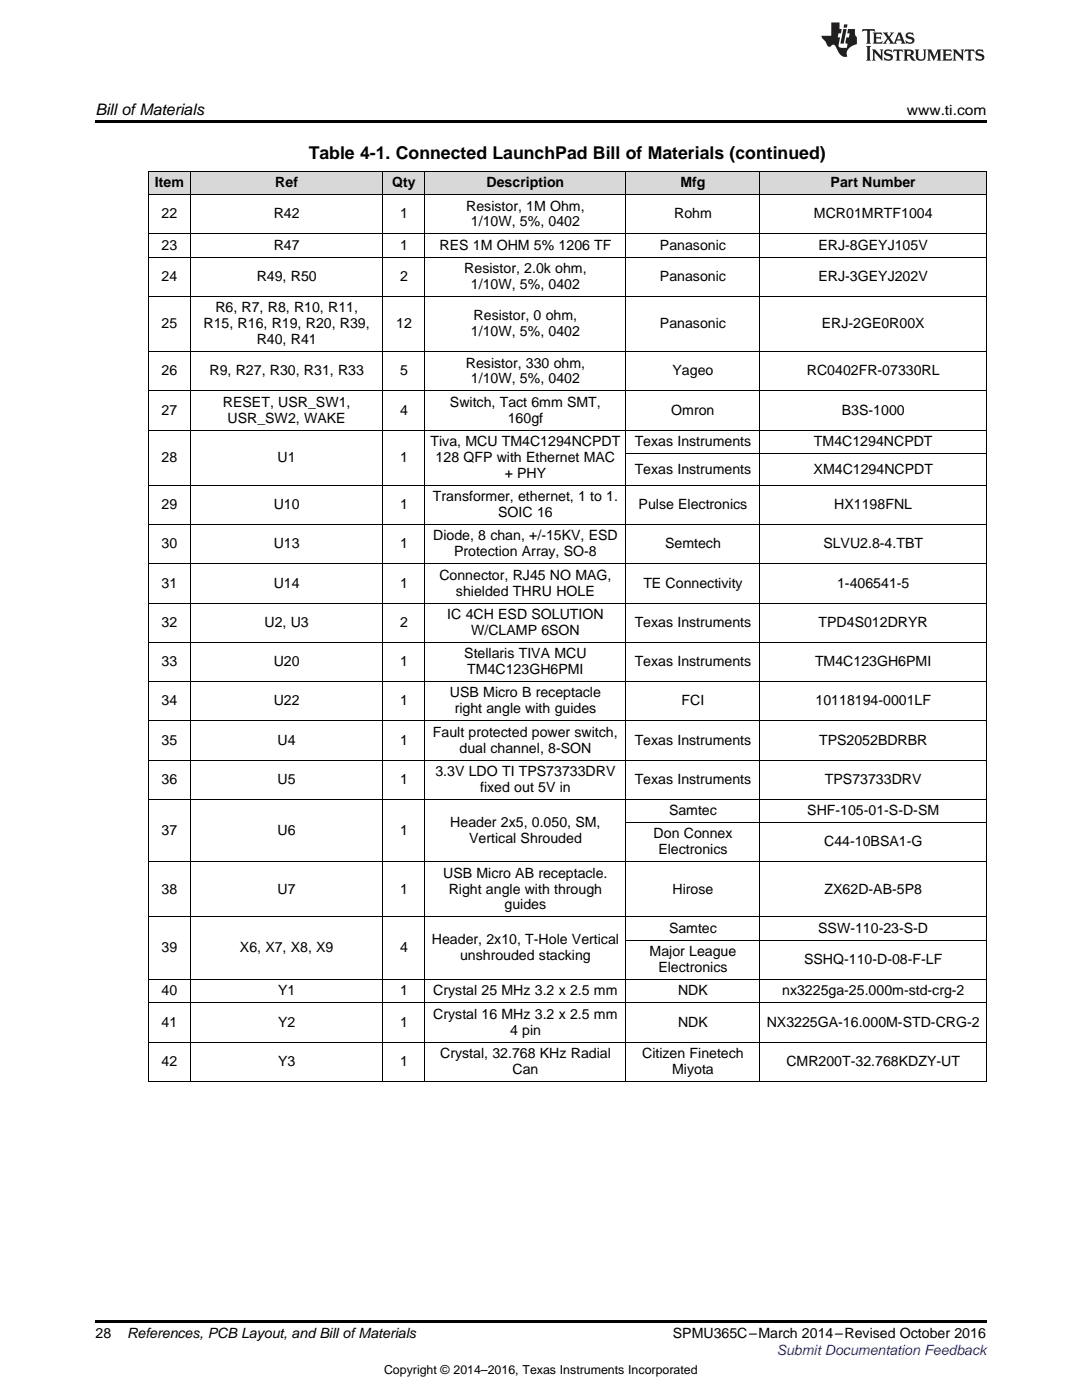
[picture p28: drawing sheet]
<svg xmlns="http://www.w3.org/2000/svg" width="216mm" height="279mm" viewBox="0 0 216 279" stroke-linecap="round" stroke-linejoin="round" font-family="sans-serif">
<defs><g id="words">
<text font-size="3.5" x="61.6" y="31.8">Table 4-1. Connected LaunchPad Bill of Materials (continued)</text>
<text font-size="3.2" x="19" y="23">Bill ofMaterials</text>
<g font-size="2.8">
<text x="181" y="23">www.ti.com</text>
<text x="30.9" y="37.4">Item</text>
<text x="54.9" y="37.4">Ref</text>
<text x="78.2" y="37.4">Qty</text>
<text x="97.1" y="37.4">Description</text>
<text x="135.8" y="37.4">Mfg</text>
<text x="165.7" y="37.4">Part Number</text>
<text x="32.2" y="43.6">22</text>
<text x="54.6" y="43.6">R42</text>
<text x="79.8" y="43.6">1</text>
<text x="93" y="42">Resistor, 1M Ohm,</text>
<text x="94" y="45.2">1/10W, 5%, 0402</text>
<text x="134.5" y="43.6">Rohm</text>
<text x="162.4" y="43.6">MCR01MRTF1004</text>
<text x="32.2" y="49.8">23</text>
<text x="54.6" y="49.8">R47</text>
<text x="79.8" y="49.8">1</text>
<text x="87.7" y="49.8">RES 1M OHM 5% 1206 TF</text>
<text x="131.7" y="49.8">Panasonic</text>
<text x="163.3" y="49.8">ERJ-8GEYJ105V</text>
<text x="32.2" y="56.1">24</text>
<text x="51.2" y="56.1">R49, R50</text>
<text x="79.8" y="56.1">2</text>
<text x="92.6" y="54.5">Resistor, 2.0k ohm,</text>
<text x="94" y="57.7">1/10W, 5%, 0402</text>
<text x="131.7" y="56.1">Panasonic</text>
<text x="163.3" y="56.1">ERJ-3GEYJ202V</text>
<text x="32.2" y="65.5">25</text>
<text x="40.6" y="65.5">R15, R16, R19, R20, R39,</text>
<text x="43" y="62.3">R6, R7, R8, R10, R11,</text>
<text x="79.1" y="65.5">12</text>
<text x="94.5" y="63.9">Resistor, 0 ohm,</text>
<text x="131.7" y="65.5">Panasonic</text>
<text x="164" y="65.5">ERJ-2GE0R00X</text>
<text x="51.2" y="68.7">R40, R41</text>
<text x="94" y="67.1">1/10W, 5%, 0402</text>
<text x="32.2" y="74.9">26</text>
<text x="41.8" y="74.9">R9, R27, R30, R31, R33</text>
<text x="79.8" y="74.9">5</text>
<text x="93" y="73.3">Resistor, 330 ohm,</text>
<text x="94" y="76.5">1/10W, 5%, 0402</text>
<text x="134.2" y="74.9">Yageo</text>
<text x="161" y="74.9">RC0402FR-07330RL</text>
<text x="32.2" y="82.8">27</text>
<text x="44.5" y="81.2">RESET, USR_SW1,</text>
<text x="79.8" y="82.8">4</text>
<text x="89.8" y="81.2">Switch, Tact 6mm SMT,</text>
<text x="133.9" y="82.8">Omron</text>
<text x="168" y="82.8">B3S-1000</text>
<text x="45.4" y="84.3">USR_SW2, WAKE</text>
<text x="85.9" y="89">Tiva, MCU TM4C1294NCPDT</text>
<text x="101.3" y="84.3">160gf</text>
<text x="126.6" y="89">Texas Instruments</text>
<text x="162.4" y="89">TM4C1294NCPDT</text>
<text x="32.2" y="92.2">28</text>
<text x="55.4" y="92.2">U1</text>
<text x="79.8" y="92.2">1</text>
<text x="86.9" y="92.2">128 QFP with Ethernet MAC</text>
<text x="100.7" y="95.4">+ PHY</text>
<text x="126.6" y="94.5">Texas Instruments</text>
<text x="162.3" y="94.5">XM4C1294NCPDT</text>
<text x="32.2" y="101.6">29</text>
<text x="54.6" y="101.6">U10</text>
<text x="79.8" y="101.6">1</text>
<text x="86.4" y="100">Transformer, ethernet, 1 to 1.</text>
<text x="127.4" y="101.6">Pulse Electronics</text>
<text x="166.5" y="101.6">HX1198FNL</text>
<text x="86.4" y="107.8">Diode, 8 chan, +/-15KV, ESD</text>
<text x="99.4" y="103.2">SOIC 16</text>
<text x="32.2" y="109.4">30</text>
<text x="54.6" y="109.4">U13</text>
<text x="79.8" y="109.4">1</text>
<text x="90.6" y="111">Protection Array, SO-8</text>
<text x="132.7" y="109.4">Semtech</text>
<text x="164.3" y="109.4">SLVU2.8-4.TBT</text>
<text x="32.2" y="117.3">31</text>
<text x="54.6" y="117.3">U14</text>
<text x="79.8" y="117.3">1</text>
<text x="87.7" y="115.7">Connector, RJ45 NO MAG,</text>
<text x="91" y="118.9">shielded THRU HOLE</text>
<text x="128.4" y="117.3">TE Connectivity</text>
<text x="167" y="117.3">1-406541-5</text>
<text x="32.2" y="125.1">32</text>
<text x="52.8" y="125.1">U2, U3</text>
<text x="79.8" y="125.1">2</text>
<text x="89.3" y="123.5">IC 4CH ESD SOLUTION</text>
<text x="126.6" y="125.1">Texas Instruments</text>
<text x="163.3" y="125.1">TPD4S012DRYR</text>
<text x="92.6" y="131.3">Stellaris TIVA MCU</text>
<text x="94" y="126.7">W/CLAMP 6SON</text>
<text x="32.2" y="132.9">33</text>
<text x="54.6" y="132.9">U20</text>
<text x="79.8" y="132.9">1</text>
<text x="93.2" y="134.5">TM4C123GH6PMI</text>
<text x="126.6" y="132.9">Texas Instruments</text>
<text x="162.6" y="132.9">TM4C123GH6PMI</text>
<text x="32.2" y="140.8">34</text>
<text x="54.6" y="140.8">U22</text>
<text x="79.8" y="140.8">1</text>
<text x="89.8" y="139.2">USB Micro B receptacle</text>
<text x="90.7" y="142.3">right angle with guides</text>
<text x="136" y="140.8">FCI</text>
<text x="162.7" y="140.8">10118194-0001LF</text>
<text x="32.2" y="148.6">35</text>
<text x="55.4" y="148.6">U4</text>
<text x="79.8" y="148.6">1</text>
<text x="86.4" y="147">Fault protected power switch,</text>
<text x="126.6" y="148.6">Texas Instruments</text>
<text x="163.4" y="148.6">TPS2052BDRBR</text>
<text x="86.9" y="154.8">3.3V LDO TI TPS73733DRV</text>
<text x="91.7" y="150.2">dual channel, 8-SON</text>
<text x="32.2" y="156.4">36</text>
<text x="55.4" y="156.4">U5</text>
<text x="79.8" y="156.4">1</text>
<text x="95.8" y="158">fixed out 5V in</text>
<text x="126.6" y="156.4">Texas Instruments</text>
<text x="164.6" y="156.4">TPS73733DRV</text>
<text x="32.2" y="166.6">37</text>
<text x="55.4" y="166.6">U6</text>
<text x="79.8" y="166.6">1</text>
<text x="89.9" y="165">Header 2x5, 0.050, SM,</text>
<text x="130.4" y="167.3">Don Connex</text>
<text x="133.5" y="162.7">Samtec</text>
<text x="161.1" y="162.7">SHF-105-01-S-D-SM</text>
<text x="93.6" y="168.2">Vertical Shrouded</text>
<text x="131.4" y="170.5">Electronics</text>
<text x="164.5" y="168.9">C44-10BSA1-G</text>
<text x="32.2" y="178.3">38</text>
<text x="55.4" y="178.3">U7</text>
<text x="79.8" y="178.3">1</text>
<text x="88.4" y="175.2">USB Micro AB receptacle.</text>
<text x="89.5" y="178.3">Right angle with through</text>
<text x="134.2" y="178.3">Hirose</text>
<text x="164.5" y="178.3">ZX62D-AB-5P8</text>
<text x="100.7" y="181.5">guides</text>
<text x="32.2" y="190.1">39</text>
<text x="47.9" y="190.1">X6, X7, X8, X9</text>
<text x="79.8" y="190.1">4</text>
<text x="86.2" y="188.5">Header, 2x10, T-Hole Vertical</text>
<text x="91.8" y="191.7">unshrouded stacking</text>
<text x="129.6" y="190.8">Major League</text>
<text x="133.5" y="186.2">Samtec</text>
<text x="163.3" y="186.2">SSW-110-23-S-D</text>
<text x="131.4" y="194">Electronics</text>
<text x="160.4" y="192.4">SSHQ-110-D-08-F-LF</text>
<text x="32.2" y="198.6">40</text>
<text x="55.5" y="198.6">Y1</text>
<text x="79.8" y="198.6">1</text>
<text x="86.5" y="198.6">Crystal 25 MHz 3.2 x 2.5 mm</text>
<text x="86.5" y="203.3">Crystal 16 MHz 3.2 x 2.5 mm</text>
<text x="135.3" y="198.6">NDK</text>
<text x="156.1" y="198.6">nx3225ga-25.000m-std-crg-2</text>
<text x="32.2" y="204.9">41</text>
<text x="55.5" y="204.9">Y2</text>
<text x="79.8" y="204.9">1</text>
<text x="101.8" y="206.5">4 pin</text>
<text x="135.3" y="204.9">NDK</text>
<text x="153" y="204.9">NX3225GA-16.000M-STD-CRG-2</text>
<text x="32.2" y="212.7">42</text>
<text x="55.5" y="212.7">Y3</text>
<text x="79.8" y="212.7">1</text>
<text x="87.8" y="211.1">Crystal, 32.768 KHz Radial</text>
<text x="102.3" y="214.3">Can</text>
<text x="128.1" y="211.1">Citizen Finetech</text>
<text x="134.1" y="214.3">Miyota</text>
<text x="156.9" y="212.7">CMR200T-32.768KDZY-UT</text>
<text x="19" y="267">28</text>
<text x="25.4" y="267.1">References, PCB Layout, and Bill ofMaterials</text>
<text x="134.3" y="267.1">SPMU365C–March 2014–Revised October 2016</text>
</g>
<text font-size="2.8" fill="#00f" x="155" y="270.4">Submit Documentation Feedback</text>
<text font-size="2.5" x="76.6" y="274.2">Copyright © 2014–2016, Texas Instruments Incorporated</text>
</g></defs>
<g fill="#d8d8d8">
<path d="M29.6 34.3h8.4v4.6h-8.4z"/>
<path d="M38 34.3h38.4v4.6h-38.4z"/>
<path d="M76.4 34.3h8.4v4.6h-8.4z"/>
<path d="M84.8 34.3h40.1v4.6h-40.1z"/>
<path d="M124.9 34.3h26.8v4.6h-26.8z"/>
<path d="M151.7 34.3h45.1v4.6h-45.1z"/>
</g>
<path d="M19 24h177.8v.6h-177.8zM19 263.5h177.8v.6h-177.8z" fill="#000"/>
<g fill="none" stroke="#000" stroke-width=".2">
<path d="M29.6 38.9h167.2M29.6 34.2h167.2M29.7 34.3v181.6M37.9 34.3v181.6M76.4 34.3v181.6M84.8 34.3v181.6M124.9 34.3v181.6M151.6 34.3v181.6M196.8 34.3v181.6M29.6 59.2h167.2M29.6 51.3h167.2M29.6 46.7h167.2"/>
<path d="M29.6 78h167.2M29.6 70.2h167.2M29.6 96.9h167.2M29.6 85.8h167.2M124.9 90.5h71.9M29.6 112.5h167.2M29.6 104.7h167.2M29.6 136h167.2M29.6 128.2h167.2M29.6 120.4h167.2M29.6 159.5h167.2M29.6 151.7h167.2"/>
<path d="M29.6 143.8h167.2M29.6 172h167.2M124.9 164.2h71.9M29.6 195.5h167.2M29.6 183h167.2M124.9 187.7h71.9M29.6 215.8h167.2M29.6 208h167.2M29.6 200.1h167.2"/>
</g>
<g fill="#231f20">
<path d="M172.1 5.8l-.1 .6 .5-.3h.5v.2v2.1l-.2 .3h1l-.2-.3v-2.1v-.2h.6l.4 .3-.1-.6zM174.1 6.5l.3 .4v1.5l-.3 .3h1.9l.1-.5a1.04 1.04 0 0 1-1.3 .1v-.6h.6l.4 .2v-.7l-.4 .2h-.6l.1-.6h.7l.4 .2-.1-.5zM176.1 6.5l.9 1.1-.9 1.1h.8l-.1-.2 .4-.7 .4 .7-.2 .2h1.6l-.2-.2 .1-.4h.9l.2 .4-.2 .2h.9l-.2-.3-.8-1.9h-.5l-.9 2.1-.7-1.1 .8-1h-.8l.1 .3-.3 .5-.4-.6 .2-.2zM179.4 6.9l.3 .9h-.7zM180.9 6.6a.63 .63 0 0 0-.2 .7 .63 .63 0 0 0 .6 .4l.6 .2 .1 .2a.75 .75 0 0 1-.7 .4 .75 .75 0 0 1-.6-.5l.1 .7 .2-.1a1.11 1.11 0 0 0 1.5-.5 1.13 1.13 0 0 0-1.3-.9l-.1-.3a1.04 1.04 0 0 1 1.2 .2l-.1-.6-.2 .1-.5-.1zM172.8 9.2l.3 .3v2.2l-.3 .4h1l-.2-.4v-2.2l.2-.3zM174 9.9l.2 .3v1.5l-.2 .4h.7l-.2-.4v-1.3l1.6 1.7v-1.9l.2-.3h-.7l.2 .3v.9l-1.2-1.2zM176.6 10a.62 .62 0 0 0-.2 .7 .62 .62 0 0 0 .6 .4l.6 .2 .1 .2a.76 .76 0 0 1-.7 .4 .76 .76 0 0 1-.6-.5l.1 .7 .1-.1a1.11 1.11 0 0 0 1.6-.6 1.13 1.13 0 0 0-1.3-.8l-.1-.3a1.04 1.04 0 0 1 1.2 .1l-.1-.5-.2 .1-.5-.2zM178.3 9.9l-.1 .6a.61 .61 0 0 1 .7-.3v1.5l-.2 .4h1l-.3-.4v-1.5a.63 .63 0 0 1 .8 .3l-.1-.6zM180.3 9.9l.2 .3v1.5l-.2 .4h.9l-.2-.2v-.7l.6 .2a.76 .76 0 0 0 1.1 .6l-1-.9a.58 .58 0 0 0 .6-.6 .58 .58 0 0 0-.5-.6zM181 10.2l.1-.1a.45 .45 0 0 1 .6 .1 .45 .45 0 0 1 .1 .5l-.8 .2zM182.5 9.9l.2 .2a2.17 2.17 0 0 0 .4 1.9 .99 .99 0 0 0 1.6-.7v-1.1l.2-.3h-.8l.2 .2a1.92 1.92 0 0 1-.2 1.7 .6 .6 0 0 1-.9-.5v-1.1l.2-.3zM185 9.9l.2 .3v1.5l-.2 .4h.7l-.2-.4v-1.4l.8 1.8 .8-1.8v1.4l-.2 .4h1l-.3-.4v-1.5l.3-.3h-.8l-.7 1.4-.6-1.4zM188 9.9l.2 .3v1.5l-.2 .4h1.8l.2-.6a1.04 1.04 0 0 1-1.3 .2v-.6h.6l.4 .1v-.6l-.4 .2h-.6l.1-.6h.7l.4 .2-.1-.5zM190.1 9.9l.2 .3v1.5l-.2 .4h.7l-.2-.4v-1.3l1.6 1.7v-1.9l.2-.3h-.7l.2 .3v.9l-1.1-1.2zM192.6 9.9l-.1 .6a.61 .61 0 0 1 .7-.3v1.5l-.2 .4h.9l-.2-.4v-1.5a.63 .63 0 0 1 .8 .3l-.2-.6zM194.9 10a.62 .62 0 0 0-.2 .7 .62 .62 0 0 0 .6 .4l.5 .2 .2 .2a.76 .76 0 0 1-.7 .4 .76 .76 0 0 1-.7-.5l.2 .7 .1-.1a1.11 1.11 0 0 0 1.5-.6 1.13 1.13 0 0 0-1.2-.8l-.1-.3a1.04 1.04 0 0 1 1.2 .1l-.2-.5-.2 .1-.5-.2z"/>
<path d="M165.9 4.5v2.6h-2l.1 .4 .8 .9a.91 .91 0 0 0 .9 .9 .56 .56 0 0 1 .5-.4 .56 .56 0 0 1 .5 .3l.4 .8a1.53 1.53 0 0 0 2 1.3 1.54 1.54 0 0 1 1-2.1l.9-.4-.1-1.4a1.52 1.52 0 0 1-.3-1.6h-1.4l-.2 .9h.5l-.1 .8h-.5l-.2 .9v.2l.4 .1-.1 .9a1.93 1.93 0 0 1-1.7-.3l.3-1.8h-.4l.1-.8h.5l.2-.9h-.5v-1.3zM168.3 5.8l-.6 2.9h.7l.5-2.9zM168.4 4.9l-.1 .6h.7l.1-.6z"/>
</g>
<use href="#words"/>
</svg>
